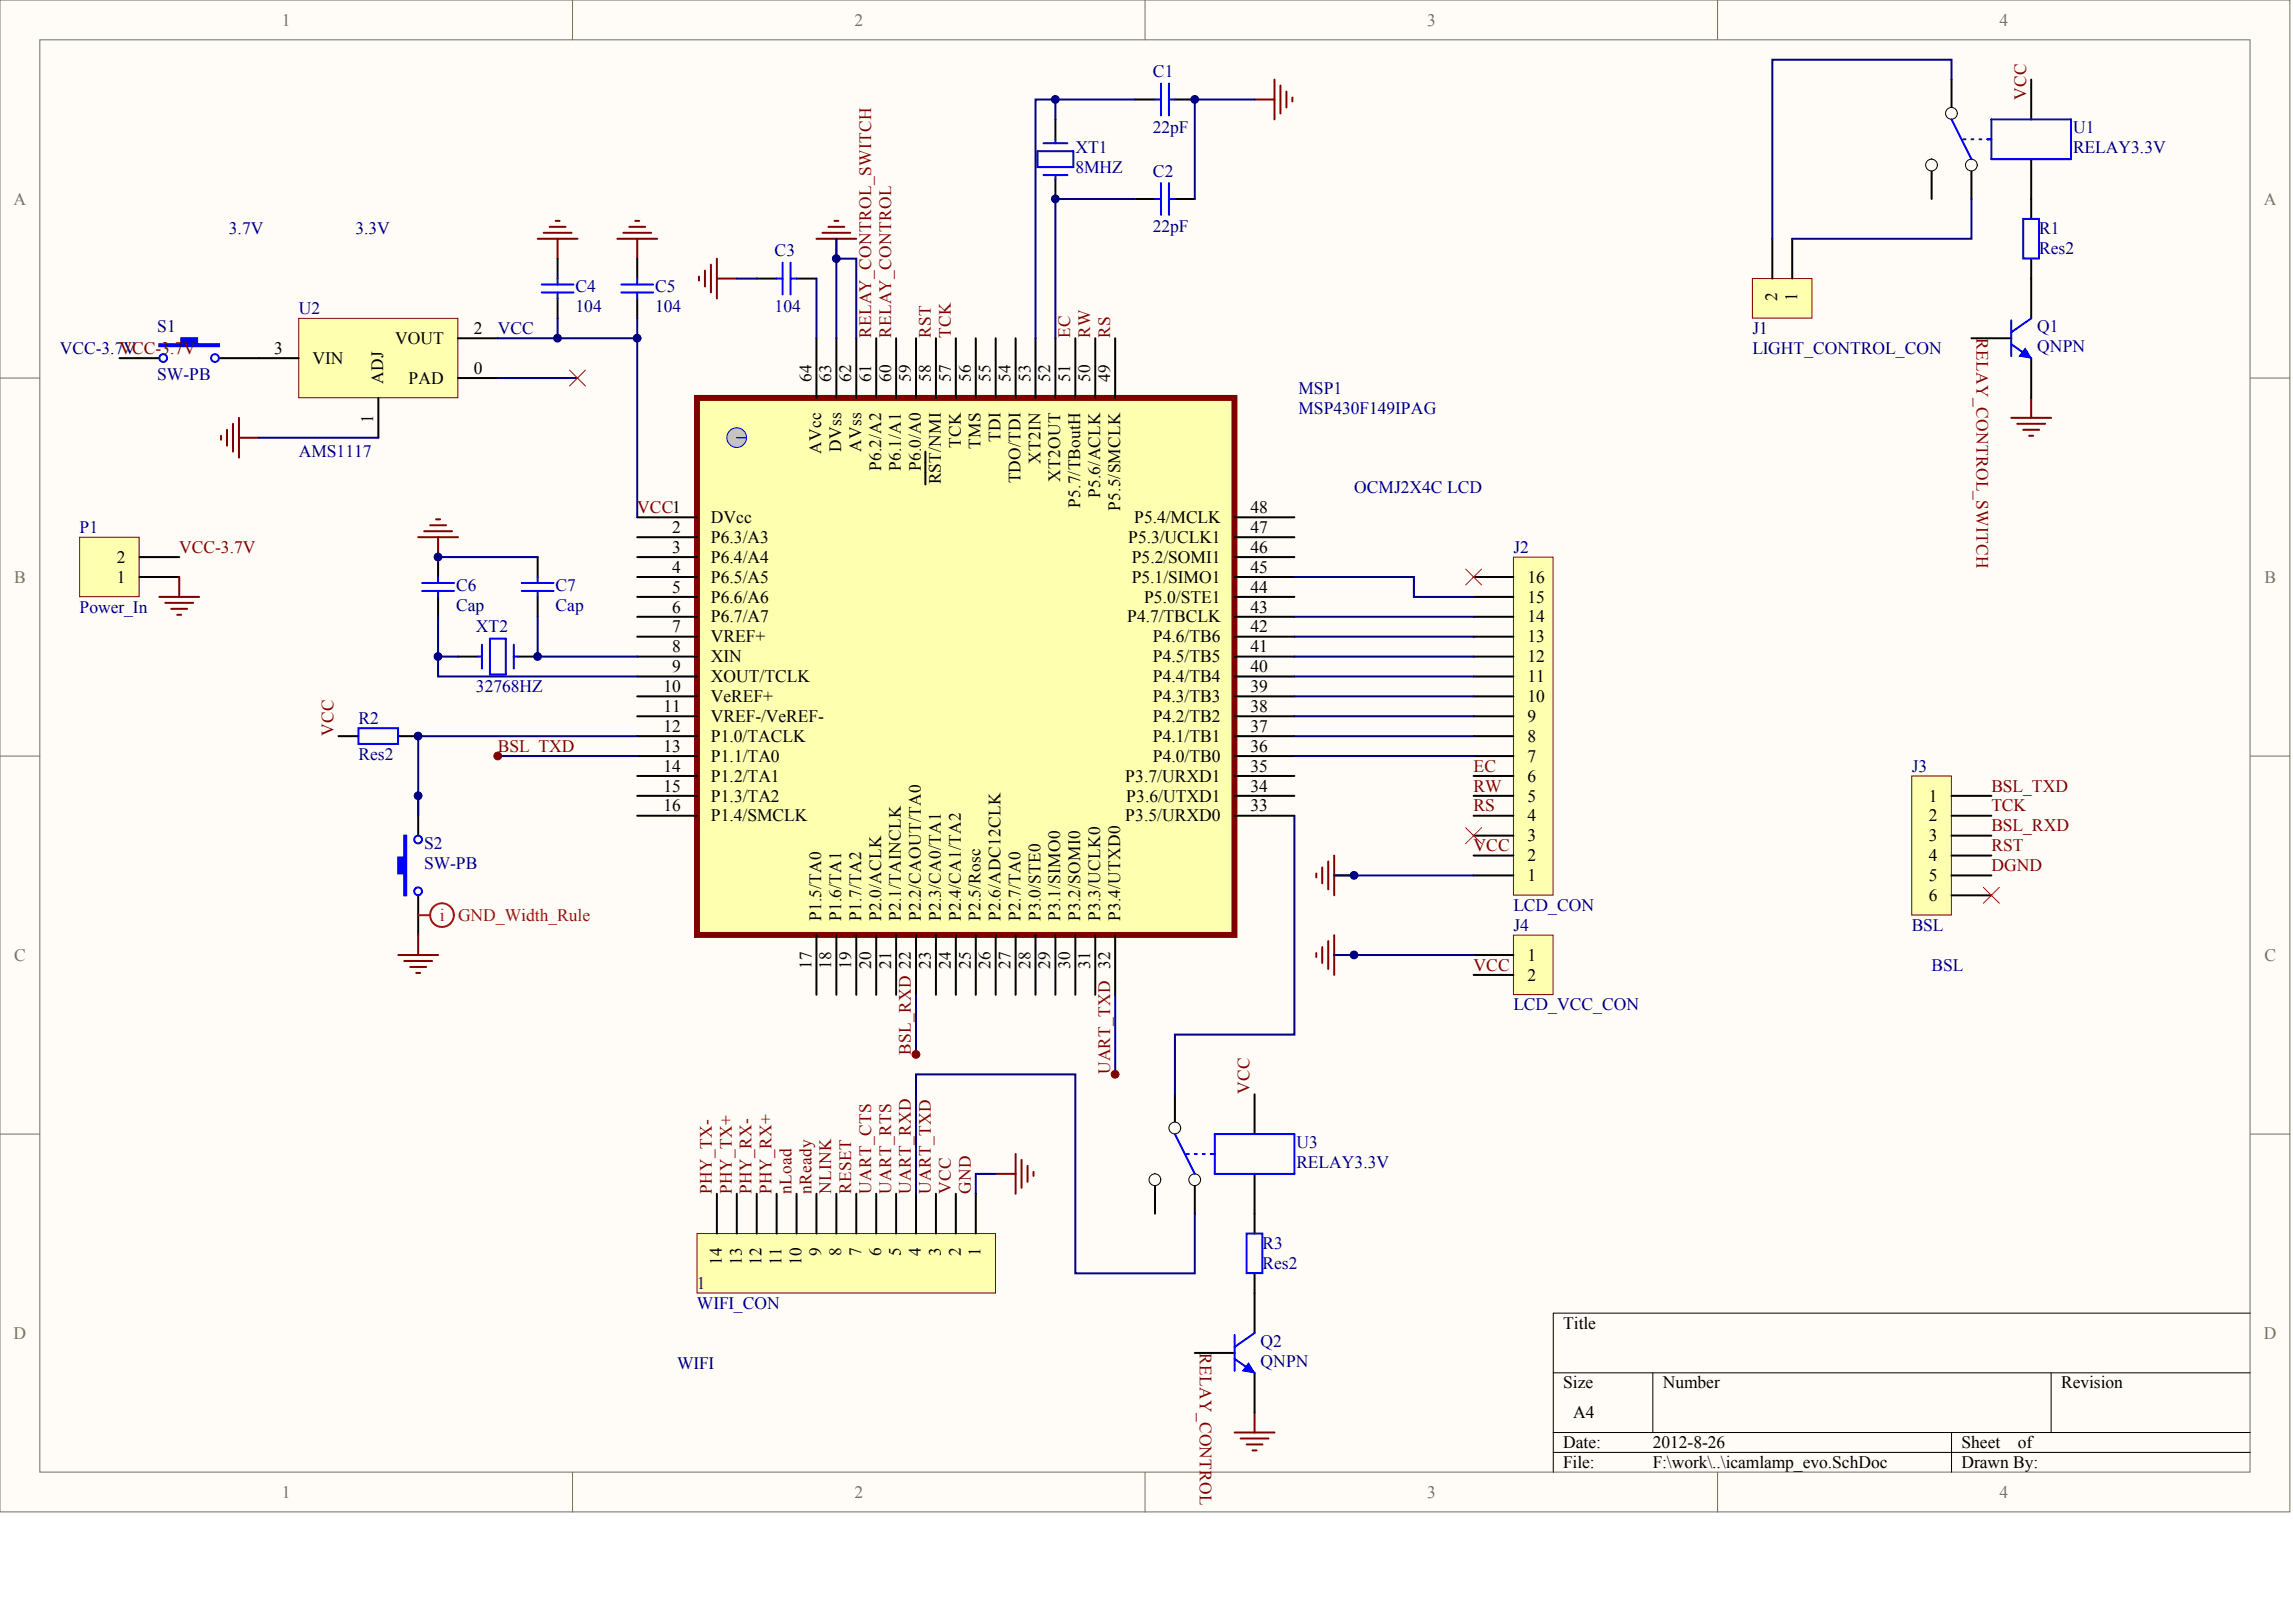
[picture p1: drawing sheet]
<svg xmlns="http://www.w3.org/2000/svg" width="840mm" height="594mm" viewBox="0 0 840 594" stroke-linecap="round" stroke-linejoin="round" font-family="sans-serif">
<defs><g id="words">
<g font-size="6.4" fill="#716f64">
<text x="103.2" y="9.4">1</text>
<text x="312.9" y="9.4">2</text>
<text x="522.5" y="9.4">3</text>
<text x="732.2" y="9.4">4</text>
<text x="5" y="74.9">A</text>
<text x="828.9" y="74.9">A</text>
<text x="5.2" y="213.3">B</text>
<text x="829.1" y="213.3">B</text>
<text x="5.2" y="351.6">C</text>
<text x="829.1" y="351.6">C</text>
<text x="5" y="490">D</text>
<text x="828.9" y="490">D</text>
<text x="103.2" y="548.3">1</text>
<text x="312.9" y="548.3">2</text>
<text x="522.5" y="548.3">3</text>
<text x="732.2" y="548.3">4</text>
</g>
<g font-size="6.4" fill="#000080">
<text x="422.2" y="28.3">C1</text>
<text x="422.2" y="48.7">22pF</text>
<text x="759.1" y="48.7">U1</text>
<text x="393.7" y="56">XT1</text>
<text x="759.1" y="56">RELAY3.3V</text>
<text x="393.7" y="63.3">8MHZ</text>
<text x="422.2" y="64.7">C2</text>
<text x="83.8" y="85.8">3.7V</text>
<text x="130.1" y="85.8">3.3V</text>
<text x="422.2" y="85.1">22pF</text>
<text x="746.7" y="85.8">R1</text>
<text x="283.6" y="93.8">C3</text>
<text x="746.7" y="93.1">Res2</text>
<text x="210.7" y="106.9">C4</text>
<text x="239.9" y="106.9">C5</text>
<text x="109.4" y="115">U2</text>
<text x="210.7" y="114.2">104</text>
<text x="239.9" y="114.2">104</text>
<text x="283.6" y="114.2">104</text>
<text x="57.6" y="121.5">S1</text>
<text x="182.3" y="122.2">VCC</text>
<text x="641.7" y="122.2">J1</text>
<text x="745.9" y="121.5">Q1</text>
<text x="21.9" y="129.5">VCC-3.7V</text>
<text x="641.7" y="129.5">LIGHT_CONTROL_CON</text>
<text x="745.9" y="128.8">QNPN</text>
<text x="57.6" y="139">SW-PB</text>
<text x="475.4" y="144.1">MSP1</text>
<text x="475.4" y="151.4">MSP430F149IPAG</text>
<text x="109.4" y="167.4">AMS1117</text>
<text x="495.8" y="180.5">OCMJ2X4C LCD</text>
<text x="29.2" y="195.1">P1</text>
<text x="554.2" y="202.4">J2</text>
<text x="167" y="216.2">C6</text>
<text x="203.4" y="216.2">C7</text>
<text x="29.2" y="224.2">Power_In</text>
<text x="167" y="223.5">Cap</text>
<text x="203.4" y="223.5">Cap</text>
<text x="174.3" y="231.5">XT2</text>
<text x="174.3" y="253.3">32768HZ</text>
<text x="131.2" y="265">R2</text>
<text x="131.2" y="278.1">Res2</text>
<text x="700" y="282.5">J3</text>
<text x="155.3" y="310.9">S2</text>
<text x="155.3" y="318.1">SW-PB</text>
<text x="554.2" y="333.4">LCD_CON</text>
<text x="554.2" y="340.7">J4</text>
<text x="700" y="340.7">BSL</text>
<text x="707.3" y="355.3">BSL</text>
<text x="554.2" y="369.8">LCD_VCC_CON</text>
<text x="474.7" y="420.1">U3</text>
<text x="474.7" y="427.4">RELAY3.3V</text>
<text x="462.3" y="457.2">R3</text>
<text x="462.3" y="464.5">Res2</text>
<text x="255.2" y="471.8">1</text>
<text x="255.2" y="479.1">WIFI_CON</text>
<text x="461.6" y="492.9">Q2</text>
<text x="247.9" y="500.9">WIFI</text>
<text x="461.6" y="500.2">QNPN</text>
</g>
<g font-size="6.4">
<text x="144.7" y="125.9">VOUT</text>
<text x="173.5" y="122.2">2</text>
<text x="100.3" y="129.5">3</text>
<text x="114.5" y="133.2">VIN</text>
<text x="173.5" y="136.8">0</text>
<text x="149.6" y="140.4">PAD</text>
<text x="260.3" y="191.4">DVcc</text>
<text x="415.3" y="191.4">P5.4/MCLK</text>
<text x="457.9" y="187.8">48</text>
<text x="246.2" y="195.1">2</text>
<text x="457.9" y="195.1">47</text>
<text x="246.2" y="202.4">3</text>
<text x="260.3" y="198.7">P6.3/A3</text>
<text x="413.1" y="198.7">P5.3/UCLK1</text>
<text x="457.9" y="202.4">46</text>
<text x="42.7" y="206">2</text>
<text x="246.2" y="209.6">4</text>
<text x="260.3" y="206">P6.4/A4</text>
<text x="414.4" y="206">P5.2/SOMI1</text>
<text x="457.9" y="209.6">45</text>
<text x="42.7" y="213.3">1</text>
<text x="260.3" y="213.3">P6.5/A5</text>
<text x="414.4" y="213.3">P5.1/SIMO1</text>
<text x="559.3" y="213.3">16</text>
<text x="246.2" y="216.9">5</text>
<text x="260.3" y="220.6">P6.6/A6</text>
<text x="418.9" y="220.6">P5.0/STE1</text>
<text x="457.9" y="216.9">44</text>
<text x="559.3" y="220.6">15</text>
<text x="246.2" y="224.2">6</text>
<text x="260.3" y="227.8">P6.7/A7</text>
<text x="412.7" y="227.8">P4.7/TBCLK</text>
<text x="457.9" y="224.2">43</text>
<text x="559.3" y="227.8">14</text>
<text x="246.2" y="231.5">7</text>
<text x="457.9" y="231.5">42</text>
<text x="246.2" y="238.8">8</text>
<text x="260.3" y="235.1">VREF+</text>
<text x="422.1" y="235.1">P4.6/TB6</text>
<text x="457.9" y="238.8">41</text>
<text x="559.3" y="235.1">13</text>
<text x="260.3" y="242.4">XIN</text>
<text x="422.1" y="242.4">P4.5/TB5</text>
<text x="559.3" y="242.4">12</text>
<text x="246.2" y="246">9</text>
<text x="260.3" y="249.7">XOUT/TCLK</text>
<text x="422.1" y="249.7">P4.4/TB4</text>
<text x="457.9" y="246">40</text>
<text x="559.3" y="249.7">11</text>
<text x="243" y="253.3">10</text>
<text x="260.3" y="257">VeREF+</text>
<text x="422.1" y="257">P4.3/TB3</text>
<text x="457.9" y="253.3">39</text>
<text x="559.3" y="257">10</text>
<text x="243" y="260.6">11</text>
<text x="457.9" y="260.6">38</text>
<text x="243" y="267.9">12</text>
<text x="260.3" y="264.3">VREF-/VeREF-</text>
<text x="422.1" y="264.3">P4.2/TB2</text>
<text x="457.9" y="267.9">37</text>
<text x="559.3" y="264.3">9</text>
<text x="243" y="275.2">13</text>
<text x="260.3" y="271.5">P1.0/TACLK</text>
<text x="422.1" y="271.5">P4.1/TB1</text>
<text x="457.9" y="275.2">36</text>
<text x="559.3" y="271.5">8</text>
<text x="260.3" y="278.8">P1.1/TA0</text>
<text x="422.1" y="278.8">P4.0/TB0</text>
<text x="559.3" y="278.8">7</text>
<text x="243" y="282.5">14</text>
<text x="260.3" y="286.1">P1.2/TA1</text>
<text x="412.1" y="286.1">P3.7/URXD1</text>
<text x="457.9" y="282.5">35</text>
<text x="559.3" y="286.1">6</text>
<text x="243" y="289.7">15</text>
<text x="260.3" y="293.4">P1.3/TA2</text>
<text x="412.4" y="293.4">P3.6/UTXD1</text>
<text x="457.9" y="289.7">34</text>
<text x="559.3" y="293.4">5</text>
<text x="706.3" y="293.4">1</text>
<text x="243" y="297">16</text>
<text x="457.9" y="297">33</text>
<text x="260.3" y="300.7">P1.4/SMCLK</text>
<text x="412.1" y="300.7">P3.5/URXD0</text>
<text x="559.3" y="300.7">4</text>
<text x="706.3" y="300.7">2</text>
<text x="559.3" y="307.9">3</text>
<text x="706.3" y="307.9">3</text>
<text x="559.3" y="315.2">2</text>
<text x="706.3" y="315.2">4</text>
<text x="559.3" y="322.5">1</text>
<text x="706.3" y="322.5">5</text>
<text x="706.3" y="329.8">6</text>
<text x="559.3" y="351.6">1</text>
<text x="559.3" y="358.9">2</text>
<text x="572.4" y="486.4">Title</text>
<text x="572.4" y="508.2">Size</text>
<text x="608.9" y="508.2">Number</text>
<text x="754.7" y="508.2">Revision</text>
<text x="576" y="519.1">A4</text>
<text x="572.4" y="530.1">Date:</text>
<text x="605.2" y="530.1">2012-8-26</text>
<text x="718.2" y="530.1">Sheet</text>
<text x="738.8" y="530.1">of</text>
<text x="572.4" y="537.3">File:</text>
<text x="605.2" y="537.3">F:\work\..\icamlamp_evo.SchDoc</text>
<text x="718.2" y="537.3">Drawn By:</text>
</g>
<g font-size="6.4" fill="#800000">
<text x="43.7" y="129.5">VCC-3.7V</text>
<text x="233.3" y="187.8">VCC1</text>
<text x="65.6" y="202.4">VCC-3.7V</text>
<text x="182.3" y="275.2">BSL_TXD</text>
<text x="539.6" y="282.5">EC</text>
<text x="539.6" y="289.7">RW</text>
<text x="729.2" y="289.7">BSL_TXD</text>
<text x="539.6" y="297">RS</text>
<text x="729.2" y="297">TCK</text>
<text x="729.2" y="304.3">BSL_RXD</text>
<text x="539.6" y="311.6">VCC</text>
<text x="729.2" y="311.6">RST</text>
<text x="729.2" y="318.9">DGND</text>
<text x="539.6" y="355.3">VCC</text>
</g>
<g font-size="6.4" fill="#f00">
<text x="161" y="337.1">i</text>
<text x="167.7" y="337.1">GND_Width_Rule</text>
</g>
<g font-size="6.3" fill="#800000">
<text x="741.9" y="36.4" transform="rotate(-90 741.9 36.4)">VCC</text>
<text x="319" y="123.8" transform="rotate(-90 319 123.8)">RELAY_CONTROL_SWITCH</text>
<text x="326.3" y="123.8" transform="rotate(-90 326.3 123.8)">RELAY_CONTROL</text>
<text x="340.8" y="123.8" transform="rotate(-90 340.8 123.8)">RST</text>
<text x="348.1" y="123.8" transform="rotate(-90 348.1 123.8)">TCK</text>
<text x="391.9" y="123.8" transform="rotate(-90 391.9 123.8)">EC</text>
<text x="399.2" y="123.8" transform="rotate(-90 399.2 123.8)">RW</text>
<text x="406.5" y="123.8" transform="rotate(-90 406.5 123.8)">RS</text>
<text x="723.7" y="123.8" transform="rotate(90 723.7 123.8)">RELAY_CONTROL_SWITCH</text>
<text x="122.1" y="269.5" transform="rotate(-90 122.1 269.5)">VCC</text>
<text x="333.5" y="386" transform="rotate(-90 333.5 386)">BSL_RXD 22</text>
<text x="406.5" y="393.3" transform="rotate(-90 406.5 393.3)">UART_TXD 32</text>
<text x="457.5" y="400.6" transform="rotate(-90 457.5 400.6)">VCC</text>
<text x="260.6" y="437" transform="rotate(-90 260.6 437)">PHY_TX-</text>
<text x="267.9" y="437" transform="rotate(-90 267.9 437)">PHY_TX+</text>
<text x="275.2" y="437" transform="rotate(-90 275.2 437)">PHY_RX-</text>
<text x="282.5" y="437" transform="rotate(-90 282.5 437)">PHY_RX+</text>
<text x="289.8" y="437" transform="rotate(-90 289.8 437)">nLoad</text>
<text x="297.1" y="437" transform="rotate(-90 297.1 437)">nReady</text>
<text x="304.4" y="437" transform="rotate(-90 304.4 437)">NLINK</text>
<text x="311.7" y="437" transform="rotate(-90 311.7 437)">RESET</text>
<text x="319" y="437" transform="rotate(-90 319 437)">UART_CTS</text>
<text x="326.3" y="437" transform="rotate(-90 326.3 437)">UART_RTS</text>
<text x="333.5" y="437" transform="rotate(-90 333.5 437)">UART_RXD</text>
<text x="340.8" y="437" transform="rotate(-90 340.8 437)">UART_TXD</text>
<text x="348.1" y="437" transform="rotate(-90 348.1 437)">VCC</text>
<text x="355.4" y="437" transform="rotate(-90 355.4 437)">GND</text>
<text x="439.4" y="495.2" transform="rotate(90 439.4 495.2)">RELAY_CONTROL</text>
</g>
<g font-size="6.3">
<text x="650.7" y="110.3" transform="rotate(-90 650.7 110.3)">2</text>
<text x="658" y="110.3" transform="rotate(-90 658 110.3)">1</text>
<text x="140.3" y="140.6" transform="rotate(-90 140.3 140.6)">ADJ</text>
<text x="297.1" y="139.8" transform="rotate(-90 297.1 139.8)">64</text>
<text x="304.4" y="139.8" transform="rotate(-90 304.4 139.8)">63</text>
<text x="311.7" y="139.8" transform="rotate(-90 311.7 139.8)">62</text>
<text x="319" y="139.8" transform="rotate(-90 319 139.8)">61</text>
<text x="326.3" y="139.8" transform="rotate(-90 326.3 139.8)">60</text>
<text x="333.5" y="139.8" transform="rotate(-90 333.5 139.8)">59</text>
<text x="340.8" y="139.8" transform="rotate(-90 340.8 139.8)">58</text>
<text x="348.1" y="139.8" transform="rotate(-90 348.1 139.8)">57</text>
<text x="355.4" y="139.8" transform="rotate(-90 355.4 139.8)">56</text>
<text x="362.7" y="139.8" transform="rotate(-90 362.7 139.8)">55</text>
<text x="370" y="139.8" transform="rotate(-90 370 139.8)">54</text>
<text x="377.3" y="139.8" transform="rotate(-90 377.3 139.8)">53</text>
<text x="384.6" y="139.8" transform="rotate(-90 384.6 139.8)">52</text>
<text x="391.9" y="139.8" transform="rotate(-90 391.9 139.8)">51</text>
<text x="399.2" y="139.8" transform="rotate(-90 399.2 139.8)">50</text>
<text x="406.5" y="139.8" transform="rotate(-90 406.5 139.8)">49</text>
<text x="136.7" y="154.8" transform="rotate(-90 136.7 154.8)">1</text>
<text x="366.4" y="161.7" transform="rotate(-90 366.4 161.7)">TDI</text>
<text x="300.7" y="166.1" transform="rotate(-90 300.7 166.1)">AVcc</text>
<text x="308" y="165.3" transform="rotate(-90 308 165.3)">DVss</text>
<text x="315.3" y="165.3" transform="rotate(-90 315.3 165.3)">AVss</text>
<text x="351.8" y="163.9" transform="rotate(-90 351.8 163.9)">TCK</text>
<text x="359.1" y="164.2" transform="rotate(-90 359.1 164.2)">TMS</text>
<text x="322.6" y="172.5" transform="rotate(-90 322.6 172.5)">P6.2/A2</text>
<text x="329.9" y="172.5" transform="rotate(-90 329.9 172.5)">P6.1/A1</text>
<text x="337.2" y="172.5" transform="rotate(-90 337.2 172.5)">P6.0/A0</text>
<text x="380.9" y="169.7" transform="rotate(-90 380.9 169.7)">XT2IN</text>
<text x="344.5" y="177.3" transform="rotate(-90 344.5 177.3)">RST/NMI</text>
<text x="373.7" y="177" transform="rotate(-90 373.7 177)">TDO/TDI</text>
<text x="388.2" y="176.2" transform="rotate(-90 388.2 176.2)">XT2OUT</text>
<text x="395.5" y="185.9" transform="rotate(-90 395.5 185.9)">P5.7/TBoutH</text>
<text x="402.8" y="182.3" transform="rotate(-90 402.8 182.3)">P5.6/ACLK</text>
<text x="410.1" y="187" transform="rotate(-90 410.1 187)">P5.5/SMCLK</text>
<text x="300.7" y="337.2" transform="rotate(-90 300.7 337.2)">P1.5/TA0</text>
<text x="308" y="337.2" transform="rotate(-90 308 337.2)">P1.6/TA1</text>
<text x="315.3" y="337.2" transform="rotate(-90 315.3 337.2)">P1.7/TA2</text>
<text x="322.6" y="337.2" transform="rotate(-90 322.6 337.2)">P2.0/ACLK</text>
<text x="329.9" y="337.2" transform="rotate(-90 329.9 337.2)">P2.1/TAINCLK</text>
<text x="337.2" y="337.2" transform="rotate(-90 337.2 337.2)">P2.2/CAOUT/TA0</text>
<text x="344.5" y="337.2" transform="rotate(-90 344.5 337.2)">P2.3/CA0/TA1</text>
<text x="351.8" y="337.2" transform="rotate(-90 351.8 337.2)">P2.4/CA1/TA2</text>
<text x="359.1" y="337.2" transform="rotate(-90 359.1 337.2)">P2.5/Rosc</text>
<text x="366.4" y="337.2" transform="rotate(-90 366.4 337.2)">P2.6/ADC12CLK</text>
<text x="373.7" y="337.2" transform="rotate(-90 373.7 337.2)">P2.7/TA0</text>
<text x="380.9" y="337.2" transform="rotate(-90 380.9 337.2)">P3.0/STE0</text>
<text x="388.2" y="337.2" transform="rotate(-90 388.2 337.2)">P3.1/SIMO0</text>
<text x="395.5" y="337.2" transform="rotate(-90 395.5 337.2)">P3.2/SOMI0</text>
<text x="402.8" y="337.2" transform="rotate(-90 402.8 337.2)">P3.3/UCLK0</text>
<text x="410.1" y="337.2" transform="rotate(-90 410.1 337.2)">P3.4/UTXD0</text>
<text x="297.1" y="354.7" transform="rotate(-90 297.1 354.7)">17</text>
<text x="304.4" y="354.7" transform="rotate(-90 304.4 354.7)">18</text>
<text x="311.7" y="354.7" transform="rotate(-90 311.7 354.7)">19</text>
<text x="319" y="354.7" transform="rotate(-90 319 354.7)">20</text>
<text x="326.3" y="354.7" transform="rotate(-90 326.3 354.7)">21</text>
<text x="340.8" y="354.7" transform="rotate(-90 340.8 354.7)">23</text>
<text x="348.1" y="354.7" transform="rotate(-90 348.1 354.7)">24</text>
<text x="355.4" y="354.7" transform="rotate(-90 355.4 354.7)">25</text>
<text x="362.7" y="354.7" transform="rotate(-90 362.7 354.7)">26</text>
<text x="370" y="354.7" transform="rotate(-90 370 354.7)">27</text>
<text x="377.3" y="354.7" transform="rotate(-90 377.3 354.7)">28</text>
<text x="384.6" y="354.7" transform="rotate(-90 384.6 354.7)">29</text>
<text x="391.9" y="354.7" transform="rotate(-90 391.9 354.7)">30</text>
<text x="399.2" y="354.7" transform="rotate(-90 399.2 354.7)">31</text>
<text x="300.7" y="459.9" transform="rotate(-90 300.7 459.9)">9</text>
<text x="308" y="459.9" transform="rotate(-90 308 459.9)">8</text>
<text x="315.3" y="459.9" transform="rotate(-90 315.3 459.9)">7</text>
<text x="322.6" y="459.9" transform="rotate(-90 322.6 459.9)">6</text>
<text x="329.9" y="459.9" transform="rotate(-90 329.9 459.9)">5</text>
<text x="337.2" y="459.9" transform="rotate(-90 337.2 459.9)">4</text>
<text x="344.5" y="459.9" transform="rotate(-90 344.5 459.9)">3</text>
<text x="351.8" y="459.9" transform="rotate(-90 351.8 459.9)">2</text>
<text x="359.1" y="459.9" transform="rotate(-90 359.1 459.9)">1</text>
<text x="264.3" y="463.2" transform="rotate(-90 264.3 463.2)">14</text>
<text x="271.6" y="463.2" transform="rotate(-90 271.6 463.2)">13</text>
<text x="278.9" y="463.2" transform="rotate(-90 278.9 463.2)">12</text>
<text x="286.2" y="463.2" transform="rotate(-90 286.2 463.2)">11</text>
<text x="293.4" y="463.2" transform="rotate(-90 293.4 463.2)">10</text>
</g>
</g></defs>
<g fill="#fffcf8" stroke="#716f64" stroke-width=".37">
<path d="M0 0h838.5v553.4h-838.5z"/>
<path d="M14.6 14.6h809.3v524.2h-809.3z"/>
</g>
<path d="M209.6 0v14.6M419.3 0v14.6M628.9 0v14.6M0 138.4h14.6M824 138.4h14.5M0 276.7h14.6M824 276.7h14.5M0 415.1h14.6M824 415.1h14.5M209.6 538.9v14.6M419.3 538.9v14.6M628.9 538.9v14.6" fill="none" stroke="#716f64" stroke-width=".37"/>
<path d="M824 480.7h-255.3v58.2M568.7 502.5h255.3M605.2 502.5v21.9M751 502.5v21.9M568.7 524.4h255.3M568.7 531.6h255.3M714.6 524.4v14.5" fill="none" stroke="#000" stroke-width=".37"/>
<path d="M255.2 145.7h196.8v196.5h-196.8z" fill="#ffffb0" stroke="#800000" stroke-width="2.2"/>
<g fill="none" stroke="#000" stroke-width=".73">
<path d="M299 123.8v21.9M306.2 123.8v21.9M313.5 123.8v21.9M320.8 123.8v21.9M328.1 123.8v21.9M335.4 123.8v21.9M342.7 123.8v21.9M350 123.8v21.9M357.3 123.8v21.9M364.6 123.8v21.9M371.9 123.8v21.9M379.2 123.8v21.9"/>
<path d="M386.5 123.8v21.9M393.7 123.8v21.9M401 123.8v21.9M408.3 123.8v21.9M338.8 165.3v12M233.3 196.6h21.9M233.3 189.4h21.9M452.1 196.6h21.9M452.1 189.4h21.9M233.3 218.5h21.9M233.3 211.2h21.9M233.3 203.9h21.9"/>
<path d="M452.1 218.5h21.9M452.1 211.2h21.9M452.1 203.9h21.9M233.3 233.1h21.9M233.3 225.8h21.9M452.1 233.1h21.9M452.1 225.8h21.9M233.3 254.9h21.9M233.3 247.6h21.9M233.3 240.3h21.9M452.1 254.9h21.9M452.1 247.6h21.9"/>
<path d="M452.1 240.3h21.9M233.3 276.7h21.9M233.3 269.5h21.9M233.3 262.2h21.9M452.1 276.7h21.9M452.1 269.5h21.9M452.1 262.2h21.9M233.3 298.6h21.9M233.3 291.3h21.9M233.3 284h21.9M452.1 298.6h21.9M452.1 291.3h21.9"/>
<path d="M452.1 284h21.9M299 342.3v21.8M306.2 342.3v21.8M313.5 342.3v21.8M320.8 342.3v21.8M328.1 342.3v21.8M335.4 342.3v21.8M342.7 342.3v21.8M350 342.3v21.8M357.3 342.3v21.8M364.6 342.3v21.8M371.9 342.3v21.8"/>
<path d="M379.2 342.3v21.8M386.5 342.3v21.8M393.7 342.3v21.8M401 342.3v21.8M408.3 342.3v21.8"/>
</g>
<path d="M267.2 157.6a3.6 3.6 0 0 0 1.1 5.9 3.6 3.6 0 0 0 5.1-3.3h-3.6h3.6a3.6 3.6 0 0 0-2.2-3.3 3.6 3.6 0 0 0-4 .7zM269.8 160.2h3.6z" fill-rule="evenodd" fill="#c0c0c0" stroke="#00f" stroke-width=".37"/>
<path d="M415.6 36.4h7.3M430.2 36.4h7.3M415.6 72.8h7.3M430.2 72.8h7.3" fill="none" stroke="#000" stroke-width=".73"/>
<path d="M422.9 36.4h2.2M425.1 30.6v11.6M428 30.6v11.6M428 36.4h2.2M422.9 72.8h2.2M425.1 67v11.7M428 67v11.7M428 72.8h2.2" fill="none" stroke="#00f" stroke-width=".73"/>
<path d="M415.6 36.4h-36.4v87.4M459.4 36.4h-21.9v36.4M415.6 72.8h-29.1v51" fill="none" stroke="#000080" stroke-width=".73"/>
<path d="M459.4 36.4h7.3M466.7 29.1v14.6M468.9 31.3v10.2M471 33.5v5.8M473.2 35.7v1.5M153.1 196.6h14.6M155.3 194.5h10.2M157.5 192.3h5.8M159.7 190.1h1.4M160.4 196.6v7.3" fill="none" stroke="#800000" stroke-width=".73"/>
<path d="M109.4 116.5h58.2v29.1h-58.2z" fill="#ffffb0" stroke="#800000" stroke-width=".37"/>
<path d="M204.2 94.7v7.3M233.3 94.7v7.3M204.2 109.2v7.3M233.3 109.2v7.3M94.8 131.1h14.6M167.7 123.8h14.6M167.7 138.4h14.6M138.5 145.7v14.5" fill="none" stroke="#000" stroke-width=".73"/>
<path d="M204.2 116.5v7.3M233.3 116.5v72.9M182.3 138.4h29.2M94.8 160.2h43.7" fill="none" stroke="#000080" stroke-width=".73"/>
<g fill="none" stroke="#800000" stroke-width=".73">
<path d="M196.9 87.4h14.6M199.1 85.2h10.2M201.2 83h5.9M203.4 80.8h1.5M204.2 87.4v7.3M226 87.4h14.6M228.2 85.2h10.2M230.4 83h5.8M232.6 80.8h1.5M233.3 87.4v7.3M80.9 159.5v1.5M83.1 157.3v5.8"/>
<path d="M85.3 155.1v10.2M87.5 152.9v14.6M87.5 160.2h7.3"/>
</g>
<path d="M208.5 135.5l5.9 5.8M214.4 135.5l-5.9 5.8" fill="none" stroke="#f00" stroke-width=".37"/>
<path d="M198.3 107.1h11.7M198.3 104.2h11.7M204.2 102v2.2M204.2 107.1v2.1M227.5 107.1h11.7M227.5 104.2h11.7M233.3 102v2.2M233.3 107.1v2.1" fill="none" stroke="#00f" stroke-width=".73"/>
<path d="M554.2 342.3h14.5v21.8h-14.5z" fill="#ffffb0" stroke="#800000" stroke-width=".37"/>
<path d="M539.6 349.6h14.6M539.6 356.9h14.6" fill="none" stroke="#000" stroke-width=".73"/>
<path d="M554.2 203.9h14.5v123.8h-14.5z" fill="#ffffb0" stroke="#800000" stroke-width=".37"/>
<g fill="none" stroke="#000" stroke-width=".73">
<path d="M277.1 102h7.3M291.7 102h7.3M160.4 203.9v7.3M160.4 218.5v7.3M196.9 203.9v7.3M196.9 218.5v7.3M539.6 218.5h14.6M539.6 211.2h14.6M539.6 233.1h14.6M539.6 225.8h14.6M539.6 254.9h14.6M539.6 247.6h14.6"/>
<path d="M539.6 240.3h14.6M539.6 276.7h14.6M539.6 269.5h14.6M539.6 262.2h14.6M539.6 298.6h14.6M539.6 291.3h14.6M539.6 284h14.6M539.6 313.2h14.6M539.6 305.9h14.6M539.6 320.4h14.6"/>
</g>
<path d="M286.6 96.1v11.7M289.5 96.1v11.7M284.4 102h2.2M289.5 102h2.2M154.6 213.4h11.6M154.6 216.3h11.6M160.4 211.2v2.2M160.4 216.3v2.2M191 213.4h11.7M191 216.3h11.7M196.9 211.2v2.2M196.9 216.3v2.2" fill="none" stroke="#00f" stroke-width=".73"/>
<g fill="none" stroke="#000080" stroke-width=".73">
<path d="M306.2 94.7h7.3v29.1M306.2 87.4v36.4M269.8 102h7.3M299 102v21.8M182.3 123.8h51M474 211.2h43.7v7.3h21.9M160.4 225.8v21.8h72.9M196.9 225.8v14.5h36.4M474 233.1h65.6M474 225.8h65.6M474 254.9h65.6M474 247.6h65.6"/>
<path d="M474 240.3h65.6M474 276.7h65.6M474 269.5h65.6M474 262.2h65.6M488.5 320.4h51.1M488.5 349.6h51.1"/>
</g>
<g fill="none" stroke="#800000" stroke-width=".73">
<path d="M258.1 99.1v5.8M260.3 96.9v10.2M262.5 94.7v14.5M299 87.4h14.5M301.1 85.2h10.3M303.3 83h5.9M305.5 80.8h1.5M306.2 87.4v7.3M255.9 101.2v1.5M262.5 102h7.3M482 319.7v1.5M484.2 317.5v5.9"/>
<path d="M486.4 315.3v10.2M488.5 313.2v14.5M488.5 320.4h7.3M482 348.8v1.5M484.2 346.7v5.8M486.4 344.5v10.2M488.5 342.3v14.6M488.5 349.6h7.3"/>
</g>
<path d="M536.7 208.3l5.8 5.8M542.5 208.3l-5.8 5.8M536.7 303l5.8 5.8M542.5 303l-5.8 5.8" fill="none" stroke="#f00" stroke-width=".37"/>
<path d="M255.2 451.5h109.3v21.8h-109.3z" fill="#ffffb0" stroke="#800000" stroke-width=".37"/>
<g fill="none" stroke="#000" stroke-width=".73">
<path d="M430.2 400.6v14.5M262.5 437v14.5M269.8 437v14.5M277.1 437v14.5M284.4 437v14.5M291.7 437v14.5M299 437v14.5M306.2 437v14.5M313.5 437v14.5M320.8 437v14.5M328.1 437v14.5M335.4 437v14.5"/>
<path d="M342.7 437v14.5M350 437v14.5M357.3 437v14.5"/>
</g>
<path d="M364.6 429.7h7.3M371.9 422.4v14.6M374.1 424.6v10.2M376.2 426.8v5.8M378.4 429v1.4" fill="none" stroke="#800000" stroke-width=".73"/>
<path d="M364.6 429.7h-7.3v7.3" fill="none" stroke="#000080" stroke-width=".73"/>
<circle cx="430.2" cy="412.9" r="2.15" fill="#fffcf8" stroke="#000" stroke-width=".37"/>
<path d="M422.9 429.7v14.5" fill="none" stroke="#000" stroke-width=".73"/>
<circle cx="422.9" cy="431.8" r="2.15" fill="#fffcf8" stroke="#000" stroke-width=".37"/>
<path d="M437.5 429.7v14.5" fill="none" stroke="#000" stroke-width=".73"/>
<circle cx="437.5" cy="431.8" r="2.15" fill="#fffcf8" stroke="#000" stroke-width=".37"/>
<path d="M714.6 29.1v14.6M459.4 400.6v14.5M459.4 429.7v14.5" fill="none" stroke="#000" stroke-width=".73"/>
<path d="M430.2 415.1l7.3 14.6M444.8 415.1h29.2v14.6h-29.2zM434.6 422.4h.7M437.5 422.4h.7M440.4 422.4h.7M443.3 422.4h1.5" fill="none" stroke="#00f" stroke-width=".73"/>
<path d="M474 298.6v80.1h-43.8v21.9M335.4 437v-43.7h58.3v72.8h43.8v-21.9" fill="none" stroke="#000080" stroke-width=".73"/>
<path d="M459.4 517.1v7.3M452.1 524.4h14.6M454.3 526.5h10.2M456.5 528.7h5.8M458.6 530.9h1.5" fill="none" stroke="#800000" stroke-width=".73"/>
<circle cx="714.5" cy="41.5" r="2.15" fill="#fffcf8" stroke="#000" stroke-width=".37"/>
<path d="M707.3 58.3v14.5" fill="none" stroke="#000" stroke-width=".73"/>
<circle cx="707.3" cy="60.4" r="2.15" fill="#fffcf8" stroke="#000" stroke-width=".37"/>
<path d="M721.9 58.3v14.5" fill="none" stroke="#000" stroke-width=".73"/>
<circle cx="721.8" cy="60.4" r="2.15" fill="#fffcf8" stroke="#000" stroke-width=".37"/>
<path d="M743.7 29.1v14.6M743.7 58.3v14.5" fill="none" stroke="#000" stroke-width=".73"/>
<path d="M714.6 43.7l7.3 14.6M719 51h.7M721.9 51h.7M724.8 51h.7M727.7 51h1.5M729.2 43.7h29.1v14.6h-29.1z" fill="none" stroke="#00f" stroke-width=".73"/>
<path d="M736.5 152.9h14.5M738.6 155.1h10.3M740.8 157.3h5.9M743 159.5h1.5M743.7 145.7v7.2" fill="none" stroke="#800000" stroke-width=".73"/>
<path d="M641.7 102h21.8v14.5h-21.8z" fill="#ffffb0" stroke="#800000" stroke-width=".37"/>
<path d="M649 87.4v14.6M656.2 87.4v14.6M43.7 131.1h14.6M80.2 131.1h14.6M124 269.5h7.2M145.8 269.5h7.3M153.1 291.3v14.6M153.1 327.7v14.6" fill="none" stroke="#000" stroke-width=".73"/>
<g fill="none" stroke="#00f" stroke-width=".73">
<path d="M131.2 266.6h14.6v5.7h-14.6z"/>
<circle cx="59.8" cy="131.1" r="1.42"/>
<circle cx="78.7" cy="131.1" r="1.42"/>
<circle cx="153.1" cy="307.3" r="1.42"/>
<circle cx="153.1" cy="326.2" r="1.42"/>
</g>
<g fill="#00f" stroke="#00f" stroke-width=".73">
<path d="M148 305.9h.7v21.8h-.7v-8h-2.2v-5.8h2.2z" fill-rule="evenodd"/>
<path d="M58.3 126h8.1v-2.2h5.8v2.2h8v.7h-21.9z" fill-rule="evenodd"/>
</g>
<path d="M145.8 349.6h14.6M148 351.8h10.2M150.2 353.9h5.8M152.4 356.1h1.5M153.1 342.3v7.3" fill="none" stroke="#800000" stroke-width=".73"/>
<path d="M233.3 269.5h-80.2v29.1" fill="none" stroke="#000080" stroke-width=".73"/>
<path d="M700 284h14.5v50.9h-14.5z" fill="#ffffb0" stroke="#800000" stroke-width=".37"/>
<g fill="none" stroke="#000" stroke-width=".73">
<path d="M386.5 43.7v7.3M386.5 65.6v7.2M743.7 72.8v7.3M743.7 94.7v21.8M721.9 123.8h14.6M743.7 131.1v14.6M167.7 240.3h7.3M189.6 240.3h7.3M714.6 291.3h14.6M714.6 298.6h14.6M714.6 305.9h14.6M714.6 313.2h14.6"/>
<path d="M714.6 320.4h14.6M714.6 327.7h14.6M459.4 444.2v7.3M459.4 466.1v21.8M437.5 495.2h14.6M459.4 502.5v14.6"/>
</g>
<path d="M726.2 324.8l5.9 5.8M732.1 324.8l-5.9 5.8" fill="none" stroke="#f00" stroke-width=".37"/>
<path d="M386.5 36.4v7.3M160.4 203.9h36.5M160.4 240.3h7.3M182.3 276.7h51M335.4 364.1v21.9M408.3 364.1v29.2" fill="none" stroke="#000080" stroke-width=".73"/>
<g fill="#800000" stroke="#800000" stroke-width=".37">
<circle cx="182.3" cy="276.7" r="1.42"/>
<circle cx="408.3" cy="393.2" r="1.42"/>
<circle cx="335.4" cy="386" r="1.42"/>
</g>
<g fill="none" stroke="#f00" stroke-width=".73">
<path d="M153.1 335h4.4"/>
<circle cx="161.8" cy="335" r="4.3"/>
</g>
<g fill="none" stroke="#00f" stroke-width=".73">
<path d="M379.9 55.4h13.1v5.8h-13.1zM382.1 52.4h8.7M386.5 51v1.4M382.1 64.1h8.7M386.5 64.1v1.5M740.8 80.1h5.8v14.5h-5.8zM736.5 117.3v13.1M743.7 116.5l-7.2 5.1M736.5 126l7.2 5.1M176.5 236v8.7M179.4 233.8h5.8v13.1h-5.8zM188.1 236v8.7"/>
<path d="M175 240.3h1.5M188.1 240.3h1.5M456.5 451.5h5.7v14.5h-5.7zM452.1 497.4l7.3 5.1M452.1 488.7v13.1M459.4 487.9l-7.3 5.1"/>
</g>
<g fill="#00f" stroke="#00f" stroke-width=".37">
<path d="M457.2 498.9l2.2 3.6-4.4-.7z"/>
<path d="M741.6 127.5l2.1 3.6-4.3-.7z"/>
</g>
<path d="M29.2 196.6h21.8v21.8h-21.8z" fill="#ffffb0" stroke="#800000" stroke-width=".37"/>
<path d="M51 211.2h14.6M51 203.9h14.6" fill="none" stroke="#000" stroke-width=".73"/>
<path d="M58.3 218.5h14.6M65.6 211.2v7.3M60.5 220.7h10.2M62.7 222.9h5.8M64.9 225h1.5" fill="none" stroke="#800000" stroke-width=".73"/>
<path d="M714.6 29.1v-7.2h-65.6v65.5M721.9 72.8v14.6h-65.7" fill="none" stroke="#000080" stroke-width=".73"/>
<g fill="#000080" stroke="#000080" stroke-width=".37">
<circle cx="153.1" cy="291.3" r="1.42"/>
<circle cx="153.1" cy="269.4" r="1.42"/>
<circle cx="160.4" cy="240.3" r="1.42"/>
<circle cx="160.4" cy="203.9" r="1.42"/>
<circle cx="196.8" cy="240.3" r="1.42"/>
<circle cx="204.1" cy="123.8" r="1.42"/>
<circle cx="233.3" cy="123.8" r="1.42"/>
<circle cx="306.2" cy="94.6" r="1.42"/>
<circle cx="386.4" cy="72.8" r="1.42"/>
<circle cx="386.4" cy="36.4" r="1.42"/>
<circle cx="437.5" cy="36.4" r="1.42"/>
<circle cx="495.8" cy="349.5" r="1.42"/>
<circle cx="495.8" cy="320.4" r="1.42"/>
</g>
<use href="#words"/>
</svg>
